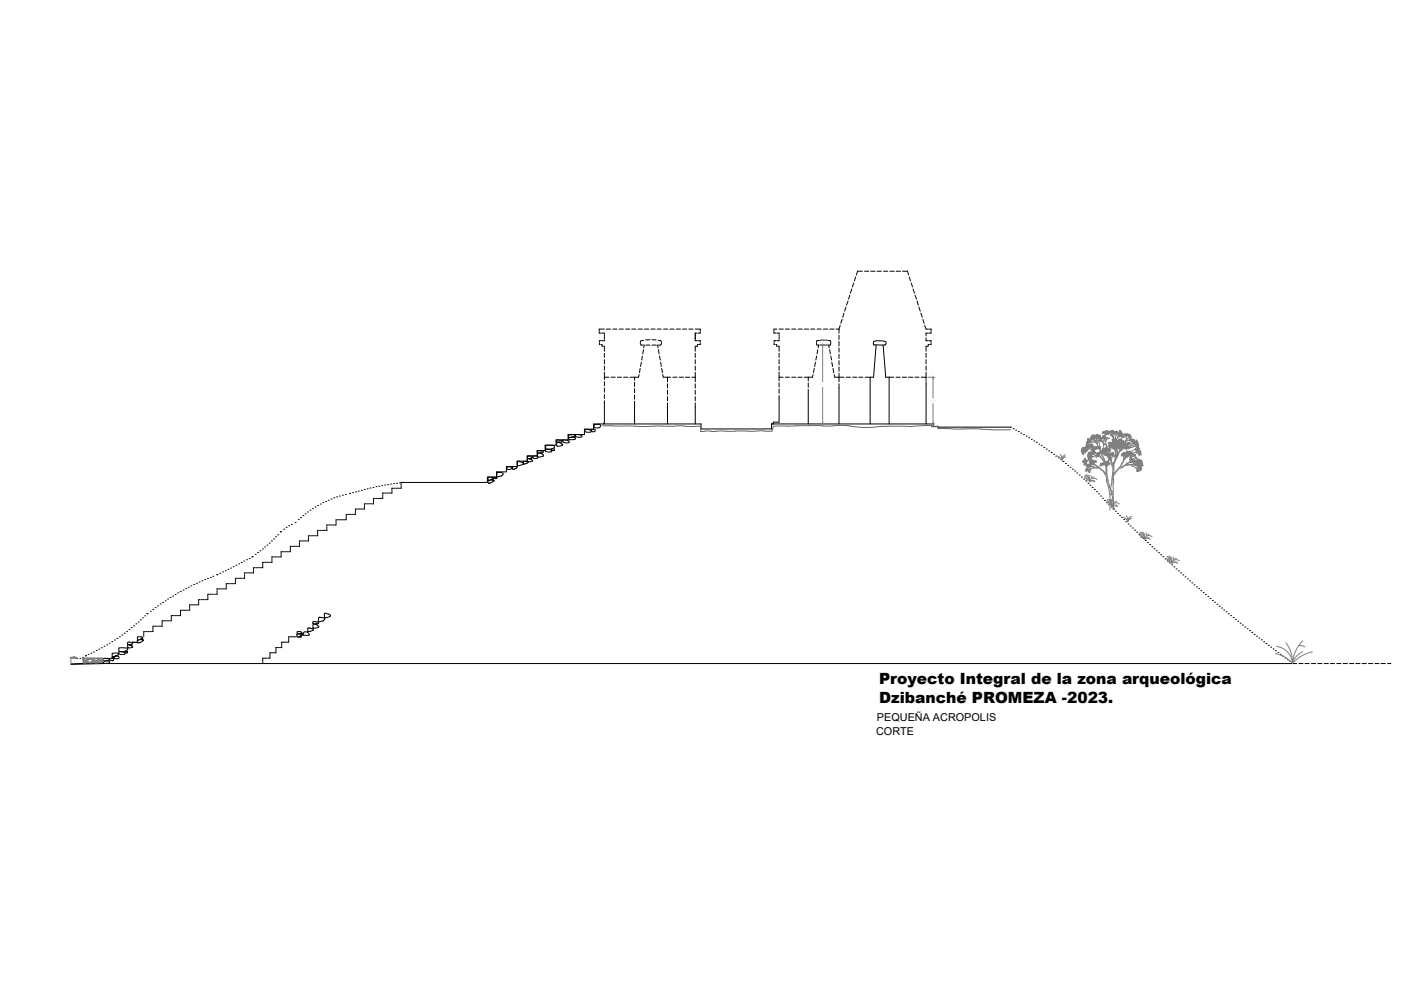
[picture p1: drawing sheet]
<svg xmlns="http://www.w3.org/2000/svg" width="297mm" height="210mm" viewBox="0 0 297 210" stroke-linecap="round" stroke-linejoin="round" font-family="sans-serif">
<defs><g id="words">
<g font-size="3.3">
<text x="186.4" y="145">Proyecto Integral de la zona arqueológica</text>
<text x="186.4" y="149">Dzibanché PROMEZA -2023.</text>
</g>
<g font-size="2.3">
<text x="185.8" y="155.9">CORTE</text>
<text x="185.9" y="152.9">PEQUEÑA ACROPOLIS</text>
</g>
</g></defs>
<!-- layer: 0 -->
<g fill="none" stroke="#000" stroke-width=".21">
<path d="M185.2 73.1l2.5 .1M185.8 73.1l-.6 6.9h-.7v9.9M187.2 73.2l.6 6.8h.7v9.9M187.8 73l-.2 .1M187.8 73v-.6l-1.5-.2-1 .2-.1 .6M107.5 99h.7M107.6 99l-.1 .5M108.2 99h.2a.29 .29 0 0 1 .1 .3 .29 .29 0 0 1-.3 .2h-.7M108.7 99.2v.3h.3M109.4 99.3l-.4 .2M109.6 99.1a.57 .57 0 0 0-1 .1M109.6 99.2l-.2 .1"/>
<path d="M109.6 99.1v.1M110 97.9a.89 .89 0 0 1 1 .5l-.8 .3M110 97.9h-.3a.67 .67 0 0 0 .1 .8h.4M111 98v.3l.3 .1M111 97.8v.2M111.5 98.3l-.2 .1M111.8 97.3l.1 .5M111.9 97.3h.3M111.9 96.8v.4M111.9 97.9h-.8M111.9 97.8l.1 .1M111.9 98.1l-.4 .2"/>
<path d="M111.9 97.9l.1 .2M112.1 96.7h-.2M112.2 97.3l.4 .1M112.6 97.4l.3 .2M112.6 97.8l-.6 .1M112.7 97.1l-.8 .1M112.8 97.2l-.3 .1 .1 .1 .1-.1M112.8 96.7l.1 .2M112.8 97.8h-.1M112.9 97.7l-.1 .1M112.9 96.9l-.2 .2M113.2 96.7h.7l.1 .4-.8 .1"/>
<path d="M113.3 96.7l-.4 .1 .3 .4M114 95.8v.2M114 96h.6M114.6 95.6h-.6l-.1 .3M114.6 96h.2M114.6 95.6l.6 .1-.1 .2M114.7 96.2l.2 .1M114.7 96.2a.46 .46 0 0 0-.7 .1 .46 .46 0 0 0 .4 .6l.8-.2v-.2M115 96.2l.2 .3M115.1 95.9l-.3 .1M116.9 95.5l-1.2-.2v.4M116.9 95.4l.6 .1"/>
<path d="M116.9 95.4v.4l-.6 .1-.6-.2M117.2 95.1l-.8 .1-.7-.1M117.2 95.1l-.4 .2M117.2 95.2h.3v.3M117.4 94.5l.1 .3M117.5 94.5l-1.7-.1-.1 .7M117.5 94.9l-.3 .2M118 94.5l.1 .1M118.1 93.3v.4h.5M118.1 93.3l1.2 .1M118.5 93.8l.3 .1M118.6 93.8a.44 .44 0 0 0-.6 .1 .44 .44 0 0 0 0 .5"/>
<path d="M118.8 93.9l.5 .4-.1 .1M119 93.7h-.4M119.2 94.4l-1.1 .2M119.2 93.4l-.2 .3M119.4 93.7l.6 .2 .6-.1M120.6 93.5l-1.2-.2v.4M120.6 93.5v.4M120.6 93.1l.2 .1M120.7 92.8l-.1 .4M121.3 92.6l-.5 .1M121.9 92.7l.1 .1M121.9 92.8h-1.2"/>
<path d="M121.9 92.3l-.6 .4M121.9 92.3l-.4-.1a.69 .69 0 0 0-1 .4l.3 .2M122 93l-.2 .2h-.9M122 92.9v.2M122.1 92.6l.6 .1 .6-.1M123.3 92.3l-1.3-.1v.4M123.3 92.3v.4M125.2 91.2l-.9-.2-.3 .1v.2a.84 .84 0 0 0 1.2 .3l.1-.2-.1-.2M125.4 91.1a.39 .39 0 0 0 .3 .4 .39 .39 0 0 0 .4-.4M126 90v.7M126.1 91.1h-.7M126.9 89.9l.5 .3"/>
<path d="M126.9 90h-.9M127.4 90.2a.81 .81 0 0 1-1.2 .5h-.2M128.1 85.4v4.5M134.5 85.7v4.2M141.5 86.3v3.6M147.4 86.3v3.6M165.2 84.6v4.9h-1.2v.4M171.4 83.4v6.5M177.9 82.3v7.6M196.3 81.4v8.5M214.2 90.6h-15.3v-.2h-1.1v-.5h-34.2v1h-15v-1h-22.7v1.1h-2v1.1h-3.5v1.2h-2.5v1.1h-2.3v1.1h-1.7v1.2h-2.1v1.1h-2.2v1.1h-2.2v1.1h-2.1v1.1h-2v1.2h-18.3M103.5 101.7l.1 .1"/>
<path d="M103.5 102.3a.24 .24 0 0 0 .2 .2 .24 .24 0 0 0 .3-.1M103.6 101.9l-.1 .3M104.2 101.7l.6 .3-.8 .4M104.2 101.7l-.6 .1M104.2 101.6l-.2 .2M104.3 101.6l.2 .2M104.5 101.4l.1 .2-.1 .1M104.5 101.3v.2l-.3 .1M104.5 101.2h-1v.5M104.7 101.2h.6M104.7 101.2v.2M105.3 101.2v.3l-.6-.1"/>
<path d="M105.6 100.1l-.2 .1a.72 .72 0 0 0 .1 .9l.8-.2M105.6 100.1l.6 .1M106.2 100.2l.5 .2M106.4 100.8l-.1 .1M106.6 100.4l-.2 .4M22.1 139.6h.4M22.1 139.6a.31 .31 0 0 0-.3 .4 .31 .31 0 0 0 .5 .2l.8-.3M22.4 139.6h.7l.1 .2-.1 .1M24.5 139l-.2 .1M25.1 138.7v.1M25.1 138.7v-.2h-.3h-.9l-.1 .1v.6h.5M25.1 138.8l-.6 .3"/>
<path d="M27.1 136.2v.4l.4 .1M27.3 136.2h.8M27.4 136.1l-.3 .1M27.8 136.9l-.7-.1v.3l.2 .2M27.9 136.9l.2 .2M27.9 137.3l-.6 .1M27.9 136.8l-.1 .1-.1-.1M28 136.7l-.3 .1M28 136.2l.1 .1M28 137.2h-.1M28.1 136.4l-.1 .2-.5 .1M28.1 136.2h.4"/>
<path d="M28.1 137.1v.2M28.8 136.2h-.3M29.1 136.2h-.3M29.1 135.8v.3M29.2 136.2l.2 .1M29.2 135l.9 .1M29.2 136.1v.1M29.2 135.1a.38 .38 0 0 0-.1 .4 .38 .38 0 0 0 .3 .2l.5-.2M29.3 135.7l-.2 .1M29.6 136.2l-.1 .1M29.8 135.6h-.2M29.8 135.6h.3"/>
<path d="M29.9 135.4l.1 .1M30.1 135.4l-.2 .1M30.1 135.3l.2 .2M30.1 135.6l.3 .1M30.2 135.1l-.1 .2M30.2 135.9l-.6 .4M30.3 135.9h-.1M30.3 135.5l-.3 .1M30.4 135.7v.1M30.4 135.8l-.2 .1M63 134.7v.4M63 134l.5-.1 .4 .1"/>
<path d="M63 134l.1 .4M63 134.4h.3M63.1 134.4l-.1 .3M63.1 135.1h.2M63.6 134.4l.3 .1M63.7 134.9l.2 .2h-.4l.2-.2M63.9 134.5h.1M63.9 134.7l-.6 .4M64 134a.46 .46 0 0 1-.7 .4l.3 .1M64 134.5l.1 .1M64 134.2l.1 .1-.3 .1M64 134.2l-.2 .2"/>
<path d="M64.1 134.6h.1M64.1 134.7h-.2M64.4 134.1l-.1 .3M65.2 134.1l.4 .4-.1 .2h-1.1l-.2-.3-.3 .1M65.2 134.1l-.5-.1-.3 .1M65.2 133.3l.1 .6M65.4 133.1l-.2 .2M65.4 133.1l.3 .1M65.6 133.2h.3M65.8 133.9h-.5M65.9 133.2l.3 .1M66.2 133.3l.2 .3"/>
<path d="M66.3 132.1l.1 .2h.6M66.4 131.8h.6M66.4 131.8l-.1 .3M66.4 132.4l-.1 .6M66.4 133.5l-.6 .4M66.9 132.3l.4 .2M66.9 132.3l-.5 .1M67 132.3h.1M67 131.9h.3M67.2 131.8l.4 .1M67.3 132.5l.3 .3a.89 .89 0 0 1-1.2 .2M67.5 131.8h.3"/>
<path d="M67.5 132v.2l-.4 .1M67.6 130.9v.9M67.8 130.9h.2a.58 .58 0 0 1 .8 .4v.1M67.8 130.9h-.2M68.8 131.4l-.3 .2-.6 .2M68.9 130.9l-.1 .2M70 130.4l-.5-.2a.41 .41 0 0 0-.6-.2 .41 .41 0 0 0-.1 .6l.1 .3 .9-.1M70 130.4l.1 .2-.3 .1M21.9 140.6l-6.9 .2M22 140.2l.9-.1 .3 .2M22 140.2l-.1 .3a1.3 1.3 0 0 0 1.3-.1v-.1M22.1 140.7l-7.1 .2"/>
<path d="M22.6 140.7h251.6"/>
</g>
<!-- layer: CO -->
<g fill="none" stroke="#000" stroke-width=".21">
<path d="M181.4 58.7l-.3 .9M182.8 57.5h-1l-.2 .8M183.3 57.5h.9M184.6 57.5h.9M186 57.5h.9M187.3 57.5h.9M188.7 57.5h.9M190 57.5h.9M191.3 57.5h1.1l.3 .8M192.8 58.7l.2 .9M127 70.3v.3h.5M127.1 72.7v.3h.2"/>
<path d="M127.5 73h.1v.4h.2M127.5 72.2h-.4v.4M127.7 70.6h.4v.2M128 73.4h.1v1.1M128.1 69.8h-1.1v.3M128.1 80h1M128.1 71v.3M128.1 71.5v.4M128.1 72.1v.1h-.4M128.1 74.9v.9M128.1 76.3v.8M128.1 77.6v.9"/>
<path d="M128.1 78.9v1.6M128.6 69.8h.9M129.5 80h.9M129.9 69.8h.9M130.9 80h.9M131.3 69.8h.9M132.2 80h.9M132.6 69.8h.9M133.9 69.8h.9M134.5 80v.6M135.3 69.8h.9M135.5 79.4l-.1 .6h-1.8"/>
<path d="M135.7 78.1l-.1 .9M135.8 72.8l.1 .4h.5M136 76.8l-.2 .9M136.2 75.5l-.1 .8M136.4 72.2h-.5l-.1 .4M136.4 74.1l-.1 .9M136.6 73.2l-.1 .5M136.7 69.8h.8M136.9 73.2h.9M137.8 72l-.9 .1M138 69.8h.9M138.2 72l.9 .1"/>
<path d="M138.2 73.2h.9M139.3 69.8h.9M139.4 73.2l.1 .5M139.6 72.2h.5l.2 .4M139.6 74.1l.1 .9M139.8 75.5l.2 .8M140.1 76.8l.1 .9M140.3 72.8l-.2 .4h-.5M140.3 78.1l.2 .9M140.5 79.4l.1 .6h1.6M140.7 69.8h.9M141.5 80v1"/>
<path d="M142 69.8h.9M142.7 80h.9M143.4 69.8h.9M144 80h.9M144.7 69.8h.9M145.3 80h1M146 69.8h.9M146.7 80h.7M147.4 69.8h1.1v.3M147.4 71v.3M147.4 71.5v.4M147.4 72.1v.1h.4"/>
<path d="M147.4 74.9v.9M147.4 76.3v.8M147.4 77.6v.9M147.4 78.9v2.1M147.8 70.6h-.4v.2M148 72.2h.5v.4M148.1 73h-.2v.4h-.5v1.1M148.5 72.7v.3h-.2M148.5 70.3v.3h-.5M164.1 70.3v.3h.4M164.1 72.7v.3h.2M164.5 73h.2v.4h.1"/>
<path d="M164.5 72.2h-.4v.4M164.7 69.8h-.6v.3M164.7 70.6h.5v.2M165 73.4h.2v1.1M165.2 69.8h.9M165.2 80h.8M165.2 71v.3M165.2 71.5v.4M165.2 72.1v.1h-.5M165.2 74.9v.9M165.2 76.3v.8M165.2 77.6v.9"/>
<path d="M165.2 78.9v1.8M166.5 69.8h.9M166.5 80h.9M167.9 69.8h.8M167.9 80h.8M169.2 80h.9M169.2 69.8h.9M170.6 69.8h.8M171.4 80v.8M171.9 69.8h.9M172.4 79.4l-.1 .6h-1.8M172.6 78.1l-.1 .9"/>
<path d="M172.9 76.8l-.2 .9M173.1 72.8l.1 .4h.4l-.1 .5M173.1 75.5l-.1 .8M173.2 69.8h.9M173.4 74.1l-.2 .9M173.7 72.2h-.5l-.1 .4M173.8 73.2h.4M174.2 72.1l-.4 .1M174.4 73.2h.4M174.4 72.1h.4M174.6 69.8h.9M175 72.1l.4 .1"/>
<path d="M175 73.2h.4M175.6 72.2h.4l.1 .4M175.9 74.1l.2 .9M175.9 69.8h.9M176.1 72.8l-.1 .4h-.4l.2 .5M176.1 75.5l.2 .8M176.4 76.8l.1 .9M176.6 78.1l.2 .9M176.9 79.4l.1 .6h1.9M177.2 69.8h.7M177.9 69.8v.8M177.9 71.1v.9"/>
<path d="M177.9 72.4v.9M177.9 73.8v.8M177.9 75.1v.9M177.9 76.5v.9M177.9 77.8v.9M177.9 79.1v1.9M178.1 69l-.2 .8M178.6 67.7l-.3 .9M178.9 66.4l-.2 .8M179.4 65.1l-.3 .9M179.4 80h.9M179.8 63.9l-.3 .8"/>
<path d="M180.2 62.6l-.3 .8M180.6 61.3l-.3 .9M180.8 80h.9M181 60l-.3 .8M182.1 80h.9M183.4 80h1.1M188.5 80h1M189.9 80h.9M191.3 80h.9M192.6 80h.9M193.2 60l.3 .8M193.6 61.3l.3 .9"/>
<path d="M194 80h.9M194 62.6l.3 .8M194.4 63.9l.3 .8M194.8 65.1l.3 .9M195.2 66.4l.3 .8M195.3 80h1M195.7 67.7l.2 .9M196 69l.3 .8h.5M196.3 71.6v.6h.5M196.3 74.9v.9M196.3 76.3v.8M196.3 77.6v.9"/>
<path d="M196.3 78.9v1.5M196.8 70.6h-.5v.6M196.9 69.8h.5v.3M196.9 72.2h.5v.4M197 73h-.2v.4h-.5v1.1M197.4 72.7v.3h-.2M197.4 70.3v.3h-.5M128.1 80.9v.9M128.1 82.3v.9M128.1 83.6v.9M128.1 85v.4M134.5 81v.9"/>
<path d="M134.5 82.4v.9M134.5 83.7v.9M134.5 85.1v.6M141.5 81.4v.9M141.5 82.7v.9M141.5 84.1v.9M141.5 85.4v.9M147.4 81.4v.9M147.4 82.7v.9M147.4 84.1v.9M147.4 85.4v.9M165.2 81.2v.9"/>
<path d="M165.2 82.5v.9M165.2 83.9v.7M171.4 81.2v.9M171.4 82.6v.8M177.9 81.4v.9M196.3 80.5v.4M196.3 81.1v.3M55.7 119.6v.3M56 119.2h-.3v.3M56.1 119.2h.3M56.6 119.2h.2M56.9 119.2h.3"/>
<path d="M57.7 118.9v.3h-.3M57.7 118.5v.3M58 118.1h-.3v.3M58.1 118.1h.3M58.5 118.1h.3M58.9 118.1h.3M59.6 117.8v.3h-.3M59.6 117.4v.3M59.9 117h-.3v.3M60 117h.3M60.5 117h.2M60.8 117h.3"/>
<path d="M61.6 116.7v.3h-.3M61.6 116.3v.3M61.8 115.8h-.2v.3M62 115.8h.2M62.4 115.8h.3M62.8 115.8h.2M63.5 115.5v.3h-.3M63.5 115.2v.2M63.8 114.7h-.3v.3M63.9 114.7h.3M64.3 114.7h.3M64.7 114.7h.3"/>
<path d="M65.4 114.4v.3h-.3M65.4 114v.3M65.7 113.6h-.3v.3M65.9 113.6h.2M66.3 113.6h.2M66.7 113.6h.2M67.4 113.3v.3h-.3M67.4 112.9v.3M67.6 112.5h-.2v.2M67.8 112.5h.3M68.2 112.5h.3M68.6 112.5h.3"/>
<path d="M69.3 112.2v.3h-.3M69.3 111.8v.2M69.6 111.3h-.3v.3M69.7 111.3h.3M70.1 111.3h.3M70.5 111.3h.3M71.2 111v.3h-.2M71.2 110.6v.3M71.5 110.2h-.3v.3M71.6 110.2h.2M72 110.2h.3M72.4 110.2h.2"/>
<path d="M72.8 110.2h.3M73.4 109.9v.3h-.2M73.4 109.5v.3M73.7 109.1h-.3v.3M73.8 109.1h.3M74.2 109.1h.3M74.6 109.1h.3M75.4 108.9v.2h-.3M75.4 108.1v.2M75.4 108.4v.2M75.4 108.7v.2M75.6 107.9h-.2v.1"/>
<path d="M75.8 107.9h.2M76.2 107.9h.3M76.6 107.9h.2M77.3 107.6v.3h-.3M77.3 107.2v.3M77.6 106.8h-.3v.3M77.7 106.8h.3M78.1 106.8h.3M78.5 106.8h.3M79.2 106.5v.3h-.3M79.2 106.1v.3M79.5 105.7h-.3v.3"/>
<path d="M79.6 105.7h.3M80.1 105.7h.2M80.4 105.7h.3M81.2 105.4v.3h-.3M81.2 105v.3M81.4 104.5h-.2v.3M81.6 104.5h.3M82 104.5h.3M82.4 104.5h.3M83.1 104.3v.2h-.3M83.1 103.9v.3M83.4 103.5h-.3v.3"/>
<path d="M83.5 103.5h.3M83.9 103.5h.3M84.3 103.5h.3M85 102.3v.2M85 102.6v.2M85 103v.3M85 103.4v.1h-.2M23.2 139.7v.1M23.2 139.8l.1 .1M23.2 139.7h.9M23.3 140h.1M23.7 139.4l.2 .1"/>
<path d="M23.9 139.2l-.1 .2M23.9 139.2h.2l-.1 .3M24 139.5h-.1M24 140h.1M24.1 139.7v.1M24.1 139.8v.1M24.2 139.5l.4 .2M24.3 139.2l-.1 .3M24.6 139.2h-.2M24.7 139.7h.1M24.7 139.1h.1M24.9 139.1l.2 .1"/>
<path d="M25.2 137.9l.2 .2M25.2 138.4l.2 .3M25.2 137.6v.2M25.2 139.5l-.3 .2M25.2 139.3v.2M25.4 137.4l-.2 .1M25.4 138.2l-.2 .2M25.4 138.1h.2M25.4 138.7l.2 .1M25.4 138.2h.2M25.5 137.3h.2M25.7 138.8h.2"/>
<path d="M25.7 138.1h.2M25.7 137.3h.2M25.7 138.2h.2M26 137.3h.2M26 138.8h.2M26 138.1h.2M26 138.2l.2 .1M26.2 138.3l.2 .1M26.3 137.3l.2 .1M26.4 138.4l.1 .1M26.4 138.1h-.2M26.4 138.4h.1"/>
<path d="M26.5 138.2l-.1 .1M26.5 138.6l-.3 .2M26.5 137.4h.2M26.5 138.1h.1M26.6 138.1h.3M26.6 138.4h.1M26.7 138.4h.2M26.8 137.4l.3 .1M26.8 137.9l-.3 .2M26.9 138.1l.2 .1M27.1 138.2l-.1 .2M27.1 137.6l-.2 .3"/>
<path d="M28 136.2h.2M28.3 136.2h.2M28.6 136.2h.1M28.9 136.2h.1M30.5 134.3v.3M30.5 134.7v.3M30.8 133.9h-.3v.3M30.9 133.9h.3M31.3 133.9h.3M31.7 133.9h.3M32.4 133.6v.3h-.3M32.4 133.2v.3"/>
<path d="M32.7 132.8h-.3v.3M32.9 132.8h.2M33.3 132.8h.2M33.7 132.8h.3M34.4 132.5v.3h-.3M34.4 132.1v.2M34.7 131.6h-.3v.3M34.8 131.6h.3M35.2 131.6h.3M35.6 131.6h.3M36.3 131.3v.3h-.3M36.3 131v.2"/>
<path d="M36.6 130.5h-.3v.3M36.7 130.5h.3M37.2 130.5h.2M37.5 130.5h.3M38.3 130.2v.3h-.3M38.3 129.8v.3M38.6 129.4h-.3v.3M38.7 129.4h.2M39.1 129.4h.3M39.5 129.4h.3M40.2 129.1v.3h-.3M40.2 128.7v.3"/>
<path d="M40.5 128.2h-.3v.3M40.6 128.2h.3M41 128.2h.3M41.4 128.2h.3M42.1 127.9v.3h-.3M42.1 127.6v.2M42.4 127.1h-.3v.3M42.6 127.1h.2M43 127.1h.2M43.4 127.1h.2M44.1 126.8v.3h-.3M44.1 126.4v.3"/>
<path d="M44.4 126h-.3v.3M44.5 126h.3M44.9 126h.3M45.3 126h.3M46 125.7v.3h-.3M46 125.3v.3M46.3 124.9h-.3v.3M46.4 124.9h.3M46.9 124.9h.2M47.2 124.9h.3M48 124.6v.3h-.3M48 124.2v.2"/>
<path d="M48.3 123.8h-.3v.3M48.4 123.8h.2M48.8 123.8h.3M49.2 123.8h.3M49.9 123.5v.3h-.3M49.9 123v.3M50.2 122.6h-.3v.3M50.3 122.6h.3M50.7 122.6h.3M51.1 122.6h.3M51.9 121.9v.3M51.9 122.3v.3h-.3"/>
<path d="M52.2 121.5h-.3v.3M52.3 121.5h.2M52.7 121.5h.3M53.1 121.5h.2M53.8 121.2v.3h-.3M53.8 120.8v.2M54.1 120.4h-.3v.3M54.2 120.4h.3M54.6 120.4h.3M55 120.4h.3M55.7 120.1v.3h-.3M55.7 139.8v.1"/>
<path d="M55.9 139.5l-.2 .2M56 139.5h.2M56.3 139.5h.1M56.5 139.5h.2M56.8 139.5h.2M57.2 139.4l-.1 .1M57.2 138.6v.2M57.2 138.9v.2M57.2 139.2v.1M57.4 138.4l-.2 .1M57.5 138.4h.2M57.8 138.4h.2"/>
<path d="M58 138.4h.3M58.5 138.3l-.2 .1M58.5 137.5v.2M58.5 137.8v.1M58.5 138v.2M58.7 137.3l-.2 .1M58.8 137.3h.1M59.1 137.3h.1M59.3 137.3h.2M59.7 137.2l-.1 .1M59.7 136.4v.1M59.7 136.6v.2"/>
<path d="M59.7 136.9v.2M59.9 136.2l-.2 .1M60 136.2h.2M60.2 136.2h.3M60.5 136.2h.2M60.8 136.2h.2M61.2 136l-.2 .2M61.2 135.2v.2M61.2 135.5v.2M61.2 135.8v.1M61.4 135h-.2v.1M61.5 135h.2"/>
<path d="M61.8 135h.2M62.1 135h.1M62.3 135h.2M62.6 135h.2M23.4 140.1h.3M23.7 140.1h.1M23.8 140.1h.1M24 140.1h-.1M55.7 140v.2M55.7 140.3v.2M55.7 140.6v.1M274.2 140.7h.7"/>
<path d="M275.4 140.7h.9M276.7 140.7h.9M278 140.7h.9M279.4 140.7h.9M280.8 140.7h.8M282.1 140.7h.9M283.4 140.7h.9M284.8 140.7h.9M286.1 140.7h.9M287.4 140.7h.9M288.8 140.7h.9M290.2 140.7h.8"/>
<path d="M291.5 140.7h.9M292.8 140.7h.9M294.2 140.7h.7"/>
</g>
<!-- layer: linea fina -->
<g fill="none" stroke="#7f7f7f" stroke-width=".21">
<path d="M223.8 96.7l.7 .2 .7 .7M224.8 96.4l.5 1.1M225.7 96.7l-.5 .8M225.9 96.4a.95 .95 0 0 0-.7 1.1M226 96.9l-.5 .2-.3 .4M229.7 97.9h.1M229.7 95.4l.1 .2 .1-.3 .1 .6 .3-.4-.1 .1-.1-.3-.2 .2-.1-.2 .3 .1 .4-.2v.2M229.8 95.1h.9M230 97.6a.25 .25 0 0 1 .1 .3 .25 .25 0 0 1-.3 .1l-.1 .1-.2-.3h.3l.1-.1-.2-.1 .4-.3v-.1l-.2 .2h.3l.1 .3 .1 .1-.2 .5-.1-.1 .2-.1v.1l-.3 .2 .2 .2h-.2M230 95l.3-.1-.1 .2-.3-.1v.2l.2-.1M230 97.8h.1M230 98.2l-.2 .1v.2l.2-.1v.2l-.2-.1"/>
<path d="M230.1 95.4v.2l-.1-.1M230.2 99.7l-.1 .2 .1-.1M230.3 94.8h-.4l-.1 .2-.3-.1 .1 .1-.1 .2-.1-.1-.1 .2-.1 .4h.2v-.5l.3-.1-.3 .5 .1 .6 .2 .2-.1-.2h.1l-.1-.1 .1-.3-.2 .1-.1-.5M230.3 94.6l-.1 .1h.1M230.4 99.3l-.1 .3 .3-.4h-.1l.1 .3M230.4 99.5l-.1 .3 .1 .1 .1-.3-.1 .2M230.4 94.9h.3M230.5 94.2l-.1 .2h-.1l.1-.1M230.5 94.6l.1 .1-.1-.1M230.5 98.7v.1a.2 .2 0 0 1-.1-.3 .2 .2 0 0 1 .3-.1l-.3 .3 .2 .1-.2 .1 .3-.2 .2 .2 .1-.4h-.2l.1-.1h.2l-.1 .3 .1 .1M230.5 99.7v.1l.3-.2-.1 .1M230.6 99.3l.1 .3"/>
<path d="M230.6 94.8h-.2h.3l-.2 .2-.1-.2M230.6 94.1l1.8 .7M230.7 97.6l-.7 .6v-.1M230.7 98.7l.1 .1-.1-.1 .1-.1 .2 .2M230.8 93h-.2l.2 .3-.2 .1 .3-.3h.2l-.1 .2 .3 .1-.1 .2-.5 .1h.1l-.4 .2 .1 .1-.2 .2v.1l.1-.1M230.9 99.1l-.1 .1v-.1M230.9 94.5l.1 .2h-.2v.1h-.1h.3M230.9 94.4h-.1l.1 .1-.3-.1 .1 .2M231 95.1l-.4 .2-.6 .8M231 99.5l-.1-.1 .2 .1a2.49 2.49 0 0 1 3.5 2.5l.5 1.7 .3 1.7-.1 2.7M231 94.2h.6l-.2 .2 .1 .1h-.5l.3-.1-.2 .4 .1-.1 .1 .2 .2-.1 .2 .1M231.2 99.8l-.3 .1 .2 .1h-.3l.3 .1"/>
<path d="M231.2 96.2h.3l-.2-.1 .1-.3 .1 .1 .1-.2h.4v.2h-.3h.2l.3-.1-.1 .3-.3 .2-.2-.1v.2l-.1-.1v.2l-.2-.3 .1 .2-.2 .2 .3 .1-.2 .1h.3l-.4 .2 .1 .3-.2-.3-.3 .1h.3l.1-.3-.4-.1 .3-.1h-.2h.2v-.3l-.2 .2-.1-.3 .2 .1-.1-.4h.3a.22 .22 0 0 0-.2-.1 .22 .22 0 0 0-.2 .2v.1l-.1 .1 .1 .2-.2 .1v.2l.3 .4h-.2v.5l.2-.1v-.3l.1 .2h.4v.3l.2-.2 .4 .1-.6 .2 .3-.1M231.2 98.9v-.2l-.2 .2h.2l-.1 .2 .2-.1v-.2l.3 .1M231.3 93.3l-.3-.2-.3 .1-.1-.1 .2-.1-.2 .2h.3v.2h.3l-.1 .3 .1 .1-.6-.3v.2h-.2l.2 .3-.1 .1 .3-.1-.1-.4h.4v.2l.1-.1M231.3 93.9l.2 .4M231.3 99.4l-.2 .3 .1 .1v-.2M231.3 96.8h.2a1.88 1.88 0 0 1 2.4 .8l.3 .5M231.4 93.4l1 .5M231.4 96.3l1 .3M231.4 94.7l.5 .1M231.4 98.2l.2 .3 .1-.1h.2l-.5-.3 .1-.3h-.1v.1l-.2-.2h-.2l.1 .1-.2 .2 .4 .1-.2 .3v-.2l.3-.2v.2l.2-.1-.2 .3 .3-.1-.2 .2h-.3M231.5 92.6l.1 .2-.3-.2v.3l-.1-.1 .2 .1-.3 .2M231.6 92.3l-.2 .1 .4 .3 .2-.1-.1-.2h.2v.3l.1-.2"/>
<path d="M231.6 98.5l.8 .2 .5 .4-.4 .1-1.1-.3 .8 .2-.4 .1M231.6 93.2l.5 .4M231.6 98.1l.3 .3M231.7 94.8l-.3-.2v.2l-.2 .1M231.7 98.3l1.3 .8a3.9 3.9 0 0 1 1.5 1.6v-1.6l-.2-.7 .3 .4 .2-.2-.2 .5 .1 1.6 .5 2.6 .3 .6M231.8 92.3v-.1l-.1 .3-.2-.1 .7-.2 .1 .2M231.8 93.7h-.6M231.9 92.7l-.4 .2M231.9 93.1l.7 1M231.9 98.1l.1 .1 .1-.2 .1 .1a.16 .16 0 0 0-.1-.3 .16 .16 0 0 0-.2 .1h-.3l.2 .1-.1 .2M232 92.7l.4 .1-.2-.1 .2-.1v-.3l.1 .4 .2-.1 .2 .1-.1-.1h-.3l.2-.2-.3 .1v-.2l.1 .2 .2-.2-.2-.1 .2 .1 .1 .2-.1-.3 .4 .1-.1 .2v-.2l.2 .2 .1-.2a.35 .35 0 0 1-.3 .5l-.3 .1 .1 .1-.1-.1h-.2l.1 .2-.2-.2v.2l-.2-.3-.2 .3-.2-.1 .1 .2-.2-.1 .2-.1-.2 .1-.1-.2v.2l-.2-.1 .1 .3M232.2 97.9h.3l-.1 .1"/>
<path d="M232.2 93.5l.3 .2M232.2 92.9l.5 .5h.2M232.2 93.4l.4 .4M232.2 93.5h.1M232.3 94.8l-.9 .2-1.1 .4M232.3 97.7l.2 .1-.2 .1M232.4 93.4l.1 .3M232.4 93.5l.3 1 .2 .1M232.4 96.1l.3 .2-.9-.1M232.5 93.4v.3M232.5 93.4l.1 .8M232.6 96.2l-.1 .2h.2h-.2v.2l.2-.1h-.2l.1 .1 .3-.4 .1 .1-.1-.2h-.2l-.1 .1 .2-.2 .1 .1-.2-.1-.1 .3 .3-.1v.3h-.3l-.1 .4 .2-.2-.3 .3"/>
<path d="M232.7 95l.7 .7 .7 2-.4-.4-.5-.8-.4-.2M232.8 93l.2 1.6M232.8 92.8h-.1l.1 .1M232.8 94.8l.1 .1M232.8 95.1h-.3v.2a.23 .23 0 0 0-.3-.1 .23 .23 0 0 0-.1 .3h-.3v-.2l-.4 .3 .1-.2-.3-.1h.4v-.2h.4a.9 .9 0 0 1 1-.4h.3l-.1 .2-.1-.1-.1 .1h-.5l.1 .2-.3-.1 .2-.2v.1l-.2 .1v.3l-.4-.1M232.9 94.8l.5 .8M233.1 96.5h-.2l-.1 .2 .3-.2-.1-.1-.3 .4M233.1 92.6h-.2h.3M233.1 95l-.2 .1h.3v-.1l.1 .2v-.3l-.2 .1M233.3 98.7h.1M233.3 93.5l-.3 .3M233.3 98.6v.1"/>
<path d="M233.4 98.6v.2l.2-.1M233.6 98.4v-.2l.1 .2 .2-.1 .2 .1-.3 .2-.2-.1-.1 .2M233.6 96.1l.8 1.9M233.6 93.3a1.68 1.68 0 0 0 1 1.2M233.6 96.1v.1M233.7 95.1l.1 .1zM233.8 98.4v-.1l-.1 .1-.1-.2v.2h-.3h.2l-.1 .3M233.9 93l-.3-.1v.2h-.1v.1l-.2-.1 .1 .3-.2 .2h.2v-.3l.2-.2-.3-.4h-.2l.2 .3 .1-.3v.2h.4l-.6 .2 .1 .3-.3-.1v.1M233.9 92.8v-.1l.2 .1v-.1l-.1 .2h-.3l.1-.4 .2 .1v.2l.2-.1 .1 .2M233.9 92.5l.2 .1 .1-.2 .2 .2h-.6l.1-.2a.49 .49 0 0 1 .7 .5h.1v-.2l.1 .1M234 95.9h.2M234 98.4v.2v-.3l.4 .1 .3-.3 .1 .4 .5-.2v.2h-.2"/>
<path d="M234 96.2h.1M234 96.4a1.5 1.5 0 0 1 1.4 1.2l.2 .8a3.4 3.4 0 0 1 .2 2.6l-.3 2.8M234.2 91.9l.1 .2-.1 .4M234.2 92.8l.5 2.1-.1-.4-1.2-1.1M234.2 92.7l-.2 1.1v1.4M234.2 96.1l.3 .4M234.3 98.5l.1-.1 .2 .4M234.3 95.8l.4 .5-.2-.1M234.4 98.4l-.1 .1M234.5 96.6l.1-.1 .3 .2-.2-.2h.2v-.2h-.1v-.1l.2 .1v-.2l.1 .1v.2l.1-.1 .2 .1-.2-.1v.3l-.3-.3-.2 .1 .2 .3-.2-.3-.4 .1 .2-.1-.1-.2 .1 .1 .1-.1 .1 .1v-.2h.3l.1 .5 .3-.1-.1-.1 .2-.1-.2-.1h.2l-.1-.1 .2 .1v-.2l.4 .1v-.2l.1 .3-.5 .1 .3 .2 .3 .1-.1-.2 .3 .2h-.3l.1 .2 .1-.1-.2 .2M234.5 93.4l-.1 .3M234.5 92.9l-.4 .6"/>
<path d="M234.7 95.8l-.1 .3M234.7 93l-.2 .4-.1-.2M234.7 91.5l-.1 .1-.2-.2v.2l-.1-.2-.2 .3-.1-.2v.1h-.2l.1 .2h-.2l.2 .1-.1-.1h.2l.1 .2 .3-.4v.2h.2a.39 .39 0 0 0 .5 .2 .39 .39 0 0 0 .2-.5l-.1 .4v-.1l-.1-.1-.1 .3h-.2l-.1-.2 .2 .1v-.2l.2-.1-.2-.1-.2 .2 .1-.2h-.2l-.1-.1 .4-.1 .3 .2M234.8 91.8l-.4 .5 .6-.3M234.8 98.1l.3 .1 .2-.1 .1 .1-.2 .1M234.9 97.9l-.2 .2v-.2l-.2 .2-.1-.1v.1l-.2-.1 .2 .1-.1 .1v-.1l-.2 .2-.1-.3v.2l-.1-.1v.2h-.2l.8-.1-.1 .2h.3l-.1-.1 .1-.1M234.9 97l.2 .4a.28 .28 0 0 1-.1 .3 .28 .28 0 0 1-.3 .1l.3 .1M234.9 98.3h-.1h.1M234.9 98h-.2l.3 .2v-.1l-.1 .1M234.9 98.4v.3M235 92.9l-.1 .2 .2-.2 .1 .1M235 95.8l.1 .8 .2 .2 .2 .9-.1-.2a2.52 2.52 0 0 0-1.3-1.4"/>
<path d="M235.1 95.8l.1 .7 .4 .8 .1 .5 .3 .9M235.1 97.9l-.1 .1M235.2 93.9l.3 .2v-.2l.2-.1-.2 .2v-.2h-.5l-.1 .2h.4M235.3 95.7h.2M235.3 95.1l-.9-.2v.1h.3l-.1 .2 .3-.1v.1l.1-.1 .2 .1-.1 .1 .3-.1 .1 .2-.3-.1v.3l-.1-.1 .1 .1h-.1l-.2 .2-.2-.2-.1 .2-.2-.2 .1 .3h-.2l-.1-.1-.1 .3-.3-.2-.2 .2-.5 .1 .2-.1-.3-.2 .2 .1 .5-.1 .4-.2v-.2l-.2 .2-.1-.1-.2 .2-.2-.1 .2 .1-.2 .1-.1-.1h.1l-.2 .2a.52 .52 0 0 1 .6-.5l.2-.1-.2 .2-.1-.3-.2 .3a.28 .28 0 0 0 .3 0 .28 .28 0 0 0 .1-.4l.5-.2v.2l-.1 .1h.2l-.3 .2-.1-.2 .1 .3 .3-.1 .1-.2h.1v.3l.3-.4-.1 .3M235.5 97l-.4 .3M235.6 92.3h-.1M235.6 92.2l-.1 .2-.1-.2 .2 .1M235.7 92.3l.5 .9M235.8 94.2l-.1 .2h-.2l.3-.2-.4 .1 .1 .2h-.3l-.1 .2 .4 .1-.2 .1v-.2l-.3-.2 .2-.3v.1M235.8 96.3l-.4 .2-.3 .9M235.9 93.2v.2v-.3l.2 .1v.3l.1-.3v.2l.1-.1"/>
<path d="M235.9 96.6l-.6 .2M236 99.5l.1-.1v.3M236 98.9l.1-.8 .2-.3-.2 2.5M236.1 91.8v1.1l.2 .3M236.1 98.4h.1M236.1 95.1l-.1 .1-.3-.2h.2v-.2l.1 .3 .8 .4M236.1 96.7l-.5 .3h.2M236.1 95.1l.8 .5M236.1 98.1l.1 .2M236.2 93.8h.1M236.2 91.8l-.1 .1a.28 .28 0 0 0-.1-.3 .28 .28 0 0 0-.3-.1h.3l-.2 .1v.2h.3h-.2v.2M236.2 99.2l-.1-.1-.1 .1"/>
<path d="M236.2 94.8h-.3l.1-.2 .2 .1v-.3l.1 .5h-.1M236.3 97.8v.2M236.3 94.9l.2 2.3-.2 .6M236.3 91.8l.3 1.3M236.4 94.4l-.3-.2v-.2h-.2h.2l-.1-.3 .2 .1-.1 .5v-.1l-.2 .1 .2 .2v-.2l-.3 .2h.2h-.3l-.1 .3-.1-.2 .2 .3 .1-.2-.2-.1h.2v.2l.1-.1-.3-.2M236.4 93.1h-.1l.3-.1-.2 .6 .4 .1 .1-.3v.2M236.4 97.2l.1 .4M236.4 94.9v.3a2.46 2.46 0 0 1 .2 1.8l.4-.8M236.4 93.8a.34 .34 0 0 0 0 .6v.5l.2-.1v-.3l.3 .1-.1-.1v.1h.2l-.3-.5-.1 .1 .1 .1h-.2l.2 .2h-.2l.1-.3-.2-.1-.1-.3 .3 .1 .3-.2-.1 .2 .2-.1v.2l.2 .2h-.2l.1 .3-.2-.4-.3-.1M236.5 93.1l.3 .1h-.2l.3 .1-.1 .1M236.5 97l.1 .4M236.5 95.8l.1 .8"/>
<path d="M236.6 91.7l.2-.1 .1 .2-.2-.1-.2 .1h.1M236.7 94.8l.3 1.5 .4-.7 .1-.7M236.8 95.1l.1 1.2M236.9 93.7l-.6-.2v.2h-.5h.2l-.2 .3h-.4l.2 .1v.3l.2-.1-.2-.1 .4-.1v.3M237 92h.1l-.2-.2-.2 .1 .4-.3-.3-.2-.2 .3-.1-.2-.3 .1 .3 .2-.2 .1h.3l-.1 .1-.4-.2 .3-.1-.3-.1-.1-.3-.5 .1h.2l-.2 .2h.2l-.2 .2h.3l-.3 .2 .4 .3-.1 .1 .2 .3M237 93.8l.1-.2 .4 .2-.2 .2 .1 .1h-.2v.1l-.2-.1 .2-.1-.2-.1h.2l-.3-.2v.1h-.2M237 91.9l-.5 .8 .1 .3M237.1 95.1h.2l-.1-.1-.1 .1h.1M237.1 92l-.2 .1M237.2 92.3l-.5 .9M237.2 94.7l.2 .1-.2-.1M237.2 94.5l-.2 .5-.5 .2"/>
<path d="M237.2 95.9l-.6 1.2M237.2 94.3v.3l.3-.1 .2 .2v-.2l.2-.1-.2-.2h.3v.3h.3l-.3 .3 .1 .4 .3-.2-.1-.2 .1 .2v-.2l.6 .1-.4 .3 .2 .1v-.3l.4 .2 .2-.2-.1-.1h.3l-.2-.2-.1 .1-.1-.1-.1 .1h-.2M237.4 91.8h-.2h.2v-.3l.1 .2v-.2h.2l.1 .1-.2 .2 .2-.1-.1 .2 .2-.1 .1 .2-.2 .1-.2-.1-.3 .2v.2l-.1-.1v.3l.6-.3v.1h-.2l.3 .3 .1-.2h.2a.38 .38 0 0 1 .2-.4 .38 .38 0 0 1 .4 0v.2h.1l.1 .1v-.1h-.2a.18 .18 0 0 1-.2 0 .18 .18 0 0 1 0-.3l.5 .1-.1-.1 .5 .2 .1-.1-.2-.1v.3h-.2l.3 .3 .1-.2 .1 .1h-.3l.1-.2 .3 .1-.2 .2 .2 .1-.2 .4v-.2l.1-.1h-.1M237.4 92.3l-.5 .5M237.4 94.2h-.1M237.4 94.6a.18 .18 0 0 0 .1 .3 .18 .18 0 0 0 .3-.1l.2-.3-.5 1.1 .6-.5-.1 .2a1.68 1.68 0 0 0-1 1.4l-.4 .6-.3 .7M237.5 92l-.2-.1 .2-.1h-.2l.1 .2-.2-.1 .1 .1 .1-.1 .5 .1-.2 .2 .1 .1 .3-.3v.1M237.5 91.2l-.2 .1 .2 .1M237.5 94.1h.3l-.2-.1h.3l.2 .2 .1-.1-.1 .4 .1-.3 .1 .1-.1 .5 .1-.2v.2l.2-.3 .2 .3-.2-.3h.3l-.2-.1-.2 .3-.1-.2h.2l-.1-.2 .3-.1-.3 .1v-.3l-.2 .1v-.7v.2l-.2 .1-.4-.4 .2 .1-.2 .2h.2l-.1 .2 .3-.2v.4l-.1-.2-.2 .1-.1-.2-.4-.1 .1-.2 .2 .2-.3-.3 .5-.1-.2 .1-.1-.2h-.2l.2 .1a.27 .27 0 0 1 .4-.1 .27 .27 0 0 1 .1 .3h.3l.1 .4 .5 .3M237.5 94.9h-.5M237.7 94.2l-.2 .1h.2M237.9 92.3l-.7 .3"/>
<path d="M238 96.5l.2-.3h-.3l.1 .1h-.2l-.1 .3h.2l-.2 .1M238 93.4h.1M238.1 96.4l.1 .1 .2-.4 .1 .3h.1v.2l-.2-.2-.3 .3 .1-.3M238.3 92.3l-.7 .8M238.3 95.9l-.2 .1 .2 .1v-.2M238.4 94.2h.4l.1 .3-.1-.2 .3-.2-.2-.1 .5-.1v-.2l-.3 .1 .1 .2-.1 .1 .7-.1-.1 .1h-.3l.1 .2-.2-.1-.5 .5M238.5 95.9l-.1 .1 .3 .5-.2 .1 .3-.2 .3 .5 .2-.2-.5-.3 .3-.1v.1h-.1M238.5 96h.1M238.5 96.2l.1-.2v.2h.3M238.6 96.6l-.3 .3a5.5 5.5 0 0 1-2.3 3.6v.5l.1-.5M238.6 97.1l-.3 .2 .1-.4 .2-.3v.4l.3-.3-.6 .8-.7 1.6 .5-.2 .8-.7 1-.4M238.6 97l-.1 .1"/>
<path d="M238.8 92.2l-.8 .6M238.9 95.8l-.1-.2 .1 .3-.1 .3M239 92.3l-.3 1.2-.3 .3M239 92.3l-.7 .3M239 95.9h.2h-.2l-.1 .3 .6-.4 .1 .2 .3-.1-.3-.1 .1-.2-.3 .1v.3h.2l-.4 .3 .4-.1-.3 .3 .3-.1v-.2l.3-.1 .1 .1v-.2l.4 .2-.2 .1v.2l.5-.1v.3l-.3-.1-.8 .4-.1-.1h.3v-.4l.1 .2v-.2l.1-.1h-.3l.1-.2M239.1 95.7l.1 .1-.2-.2-.1 .2M239.4 96l-.4 .3M239.4 92.4l-.9 1.3M239.4 93.4l.5 .2 .2 .3 .6 .1-.1-.3-.7-.3 .3-.1-.2 .1v-.2l-.2-.1h.2v-.1l-.3 .3-.2-.1 .2 .1-.1 .1a.66 .66 0 0 0-.9 .3l-.3 .2M239.6 93.4l.1-.2 .3 .5-.2-.2 .2-.1-.2-.2 .1-.2 .1 .4 .2-.2 .1 .2 .1-.2 .2 .1-.1 .2h.1M239.7 92.7l-.6 .2M239.8 93.4l.1 .1"/>
<path d="M239.9 97.8l-.4 .2M239.9 94.3l-.3 .3M240.1 98l-.2 .1a.8 .8 0 0 0-1.1 .5l.9-.1a1.03 1.03 0 0 0 1.3-.3l-.1 .2h.3l-.6 .2 .7 .2-1.2-.3-.3 .1M240.2 94.5l.2 .1 .7-.1M240.4 97.7v.3v-.2l-.2 .1v-.2l-.3-.1h.2v.3l-.2-.4-.2 .1 .1-.3-.2 .3-.2-.2 .3-.1v-.2l.2 .1v.3h.2l.1-.2a.26 .26 0 0 1 .3 .1 .26 .26 0 0 1 0 .3l.6-.1 .2-.3 .1 .2 .2-.1 .3 .3 .2-.1-.1 .2 .1 .1v.3l.2 .1-.3 .1h.1v.3l.1-.2 .2 .2-.6-.1-.2 .3-.3 .1 .2-.3v.2h-.4l.6 .2-.1-.1 .3-.1-.2-.1 .4 .1h-.2l.2 .1v.3l-.1 .1-.3-.2 .2 .2h-.3l.4 .3-.5-.2-.2 .1 .2 .1-.2 .1h.3l-.1 .1-.1-.1-.3 .2-.1-.1v-.1l.2-.2-.3-.3M240.6 93.7v-.2a.17 .17 0 0 1-.1 .2 .17 .17 0 0 1-.2-.2l-.2 .3 .1 .2v.1v-.1h.3h-.2l.2-.2 .1 .2M240.6 95.9l.7 .1M240.7 97.7l-.2 .1h.3l-.3 .2h.2a.27 .27 0 0 1-.2 .2 .27 .27 0 0 1-.3-.1h.1v.1l.2-.2v-.1l.4 .1v-.2l.2 .2-.1-.1 .3 .1v-.2h.2l.1 .3-.1-.1-.2 .1 .3-.1v.2h-.6h.3l-.2 .2 .3 .3-.1-.3 .3 .1-.2-.1h.4l-.1-.2 .2 .2-.3-.2 .3-.1-.2-.1v-.2l.2 .1-.2-.2-.1 .1-.2-.1h-.4h.6l-.1-.1 .1 .1M240.7 94.2l-.7 .3-.8 .2M240.9 97.2l.1-.2-.1 .3-.2-.1 .2-.2-.3-.2 .4 .3-.2 .1M240.9 93.5l.1 .2-.3 .2 .3-.1v.2h.3l.1 .1M241 93.3h.1"/>
<path d="M240.9 95.5v-.2l-.1 .3 .1-.3 .4-.1-.2 .2 .3-.1-.1 .3M241 94.3a2.1 2.1 0 0 1-1.5 .6M241 94.4l-.3-.3h-.2l.4-.1v.2l.2-.1 .2 .1 .1-.1-.2 .1 .1 .2M241 96l.5 .2-.2 .2 .3 .1-.1-.3M241.1 94.8l-1.1 1.1M241.2 93.6l-.1-.1-.1 .2v.1l.3-.2M241.2 94.6v-.1l.2 .3h-.4h.1M241.3 95.4l-.3 .4-.8 .3M241.3 94.9l-.4 .1M241.3 95.1v.1l.3-.2-.1 .2h.1M241.4 99.2l-.2 .1 .3 .1-.4-.2-.1 .1 .6-.1v.3h.4M241.4 94.9l-.3 .1 .2 .1 .2-.2-.2 .1"/>
<path d="M241.4 95.1l-.8 .2 .4 .1M241.4 99.5l-1.1-.6a1.59 1.59 0 0 0-2.1 0l-.1 .1a3.2 3.2 0 0 0-1.9 1.6l-.1 .4-.1 1.9 .1 3.5M241.5 94.5l-.3-.1h.1v-.2l-.4 .3M241.6 95.7l-.1-.1-.1 .2h-.2l.3 .1h.2l-.1-.1M241.8 95.6v.3l-.1-.1-.2 .2 .3-.1v.4l.1-.1M241.9 96.3v.2l.1-.1M229.9 101l.6 .6M230 100.7a1.63 1.63 0 0 1 1.1 1.4M230.4 100.6l.7 1.5M230.8 101.8h-.6M230.8 100.8l.2 .6 .1 .7-.5-.5-.7-.3M231.3 100.8l.1 .5"/>
<path d="M231.4 102l.8 .2M231.5 101.5l.6-.1 .5 .3M231.9 101.1a1.33 1.33 0 0 0-.8 1.1M232.1 102a.91 .91 0 0 0-1.1 .1M234.6 101.6l.1 .4M234.7 101.6l.2 .4M234.7 106.5l.6 .3 .5 .5M234.7 106.2l.6 .6M234.7 101.7l-.1 .5M234.8 105.9a1.63 1.63 0 0 1 1 1.4M235.1 105.8l.7 1.6M235.2 103.2h-.2l.2-.3 .3 1"/>
<path d="M235.5 107h-.6M235.5 106l.3 .6v.8M235.5 106.2v-.1a.5 .5 0 0 1 .5 .1 .5 .5 0 0 1 .1 .5v1l.2 .4M235.6 106.2l.2-.2 .3 .5v1l.2 .3M235.6 106.8l.2-.1 .2 .6v.7M235.8 102.6l-.2 .3M235.8 101.1l.1 .4-.1 .2M235.9 104.9l-.4-1 .2 .8-.2 .1v-.1l.4 .6 .2 .7M236 104.2h.1M236 101.7v.8M236 100.2l.1-.1v.2M236 106.1l.1 .5"/>
<path d="M236.2 107.2l.7 .2M236.2 100.6h-.1M236.3 106.7l.6-.1 .5 .3M236.7 106.3a1.33 1.33 0 0 0-.8 1.1M236.9 107.2a.91 .91 0 0 0-1.1 .1M237.8 109.6l.6 .2 .7 .7 .5-.7M238.8 109.3l.3 1.2M239.9 109.5a.91 .91 0 0 0-.8 1l.3-.4 .5-.1M241.6 113.5l.6 .3 .5 .5M241.6 113.1l.6 .6M241.7 112.9a1.63 1.63 0 0 1 1 1.4M242 112.7l.8 1.6a1.33 1.33 0 0 1 .8-1.1"/>
<path d="M242.4 114h-.6M242.4 112.9l.3 .7v.7M242.9 113l.1 .5M243.1 114.1l.7 .2M243.2 113.6h.6l.5 .2M243.8 114.1a.91 .91 0 0 0-1.1 .2M247.4 118.6l.6 .3 .5 .5M247.4 118.2l.6 .7M247.5 118a1.68 1.68 0 0 1 1 1.4 .91 .91 0 0 1 1.1-.2M247.8 117.9l.7 1.5M248.2 119.1h-.6M248.2 118l.3 .7v.7"/>
<path d="M248.7 118.1l.1 .5M248.9 119.2l.7 .2M249 118.8l.6-.1 .5 .2M249.4 118.4a1.33 1.33 0 0 0-.8 1M14.8 139.4l.3 .1M15.1 139.3v.2l.1-.1M15.2 139.4l-.1 .1M15.4 139.3l.2 .2 .2-.1M15.4 139.4l.2 .1M15.5 139.3h.3M15.8 139.2l-.2 .3M15.9 139.4l.2 .1 .2-.1"/>
<path d="M16.1 139.3v.2M16.2 139.4l-.1 .1M16.3 139.6h-1.3v1.3M17.6 139.7h.1M17.6 139.8h.1M17.7 139.8v.1M17.7 139.6l-.1 .1M17.7 139.6l.1 .1h-.2M17.7 139.8h-.1M17.7 139.9l.1 .1M17.7 139.9l.3-.2 .4 .2-.3 .1M18.5 139.9l.1 .2h-.3l.2-.1"/>
<path d="M18.6 139.6l-.1 .1M18.7 139.6l-.2 .1M18.7 139.9v.4l.4 .1M18.7 139.9a.92 .92 0 0 1 1 .3M18.8 139.7h.2M18.8 139.8h.1M19 139.7h-.2M19 139.6l.1 .1M19.1 139.7l.3-.1 .1 .1M19.2 139.6v.2M19.2 139.6l-.2 .1M19.5 139.8h-.3"/>
<path d="M19.5 139.8l.1 .1M19.5 139.8l.3-.2 .1 .2M19.9 140l-.1 .1M19.9 139.8l-.3 .1M20.7 139.9l.2 .1zM20.9 139.6h.2M20.9 139.6v.1M21.1 139.6l-.3 .1M21.5 139.8h.1M21.5 139.7h.3M21.7 139.7h-.1M21.7 139.9l-.1 .1"/>
<path d="M21.8 139.9h-.3M21.9 139.5l-4.4 .1h4.3M270.6 137.1a3.9 3.9 0 0 1 3.5 3.5l-1.4-1.2-1.2-.5-1.2-.3M272.6 136.3l1 1.7 .4 1.3 .1 1.3M275.3 136.9h.7l.7 .2M276.2 135.9a7.3 7.3 0 0 0-2.2 4.8M276.2 138.2l-1.4 1-.8 1.5M278.3 138.2l-1.4 .4-1.3 .7-1.6 1.4M17.6 140.1l.2-.1v.1M17.7 140.3h.1M17.7 140.5h.1M17.7 140.2l-.1 .1"/>
<path d="M17.7 140.4l-.1 .1M17.7 140.2l.1 .1h-.1M17.7 140.4l.2 .1h-.2M17.8 140.1h-.2M17.9 140h.2M17.9 140.1h.1M17.9 140.1l.3 .1M17.9 140.5h.1M17.9 140.3h.1M18 140.5h.2h-.2M18.1 140.2l-.1 .1M18.1 140.2l.1 .1"/>
<path d="M18.2 140.1v.1M18.2 140.1h-.2M18.5 140.5h.1M18.5 140.4h.2l-.1 .1M18.5 140.3l-.5 .1M18.5 140.3l-.1-.2-.2 .2 .2 .2-.2-.1M19.2 140.4v.1M19.3 140.4l-.1 .1M19.3 140.4h-.1M19.4 140.3l.1 .1zM19.6 140.2l-.5 .2M19.7 140.2h-.1"/>
<path d="M19.8 140.3l.1 .2M19.8 140.2h.2M19.8 140.3h.1M20 140.2v.2M20.2 140.3h.1M20.2 140.3h.3M20.3 140.2l.5-.5a.43 .43 0 0 0-.4 0 .43 .43 0 0 0-.3 .4l.2 .1M20.4 140.4l.1 .1h-.4M20.5 140.3h-.2M20.5 140.4h-.3l-.1 .1M20.6 140.5h.1M20.6 140.5h.2"/>
<path d="M20.6 140.1h-.1M20.7 140.1v.1l-.1-.1M20.8 140.5h-.2M21 140a.3 .3 0 0 1 .2-.3 .3 .3 0 0 1 .3 .2l-.5 .1M21.4 140.1v.2l-.2 .1M21.4 140.1l-.6 .1 .1 .2h.4M21.6 140.4h-.2h.2M21.7 140.1l.2 .1z"/>
</g>
<!-- layer: linea de puntos -->
<g fill="none" stroke="#000" stroke-width=".21">
<path d="M214.2 90.6h.1M214.8 90.9h.1M215.3 91.2h.1M215.9 91.5h.1M216.5 91.8h.1M217 92.1h.1M217.6 92.5h.1M218.1 92.8h.1M218.7 93.1h.1M219.2 93.5h.1M219.7 93.8h.1M220.3 94.2h.1"/>
<path d="M220.8 94.5h.1M221.3 94.9h.1M221.8 95.2h.1M222.3 95.6h.1M222.9 95.9h.1M223.4 96.3h.1M223.9 96.7h.1M224.4 97.1h.1M224.9 97.5h.1M225.4 97.8h.1M225.9 98.3h.1M226.4 98.7h.1"/>
<path d="M226.9 99.1h.1M227.4 99.5h.1M227.8 99.9h.1M50 119.9h.1M50.6 119.6h.1M51.1 119.3h.1M51.7 119h.1M52.3 118.7h.1M52.8 118.4h.1M53.4 118h.1M54.1 117.5h.1M54.6 117.2h.1"/>
<path d="M55.1 116.8h.1M55.6 116.4h.1M56.1 116h.1M56.6 115.6h.1M57.1 115.2h.1M57.5 114.7h.1M58 114.3h.1M58.4 113.8h.1M58.9 113.4h.1M59.4 112.7h.1M60.2 112.2h.1M60.7 111.8h.1"/>
<path d="M61.2 111.5h.1M61.8 111.2h.1M62.6 110.8h.1M63.2 110.2h.1M63.7 109.7h.1M64.2 109.3h.1M64.7 108.9h.1M65.2 108.6h.1M65.7 108.2h.1M66.3 107.8h.1M66.8 107.5h.1M67.4 107.2h.1"/>
<path d="M67.9 106.9h.1M68.5 106.6h.1M69 106.3h.1M69.6 106.1h.1M70.2 105.8h.1M70.8 105.6h.1M71.4 105.3h.1M72 105.2h.1M72.6 105h.1M73.2 104.8h.1M74.1 104.6h.1M74.8 104.5h.1"/>
<path d="M75.4 104.3h.1M76 104.1h.1M76.6 103.9h.1M77.2 103.8h.1M77.9 103.6h.1M78.4 103.5h.1M79.1 103.3h.1M79.7 103.2h.1M80.3 103.1h.1M80.9 103h.1M81.6 102.8h.1M82.2 102.8h.1"/>
<path d="M82.8 102.6h.1M83.4 102.5h.1M84.1 102.5h.1M84.7 102.4h.1M85.4 102.3h.1M228.3 100.3h.1M228.8 100.7h.1M229.3 101.1h.1M229.7 101.6h.1M230.2 102h.1M230.7 102.5h.1M231.1 102.9h.1"/>
<path d="M231.6 103.3h.1M232 103.8h.1M232.5 104.2h.1M232.9 104.7h.1M233.3 105.2h.1M233.8 105.6h.1M234.2 106.1h.1M234.7 106.6h.1M235.1 107h.1M235.6 107.5h.1M236 107.9h.1M236.5 108.4h.1"/>
<path d="M236.9 108.9h.1M237.4 109.3h.1M237.8 109.7h.1M238.3 110.2h.1M238.7 110.6h.1M239.2 111.1h.1M239.6 111.5h.1M240.1 111.9h.1M240.5 112.4h.1M241 112.8h.1M241.5 113.3h.1M241.9 113.7h.1"/>
<path d="M242.4 114.1h.1M242.8 114.6h.1M243.3 115h.1M243.8 115.5h.1M244.2 115.9h.1M244.7 116.3h.1M245.2 116.8h.1M245.6 117.2h.1M246.1 117.6h.1M246.5 118h.1M247 118.5h.1M247.5 118.9h.1"/>
<path d="M247.9 119.4h.1M248.4 119.8h.1M16.3 139.6h.1M16.9 139.6h.1M17.5 139.4h.1M18.1 139h.1M18.7 138.7h.1M19.3 138.5h.1M19.8 138.2h.1M20.4 137.9h.1M21 137.6h.1M21.5 137.3h.1"/>
<path d="M22.1 137h.1M22.6 136.7h.1M23.2 136.4h.1M23.7 136h.1M24.3 135.7h.1M24.8 135.4h.1M25.3 135h.1M25.8 134.6h.1M26.3 134.3h.1M26.8 133.9h.1M27.3 133.5h.1M27.8 133.1h.1"/>
<path d="M28.3 132.7h.1M28.8 132.3h.1M29.3 131.9h.1M29.8 131.4h.1M30.2 131h.1M30.7 130.6h.1M31.2 130.1h.1M31.9 129.6h.1M32.4 129.2h.1M32.9 128.8h.1M33.4 128.5h.1M34 128.1h.1"/>
<path d="M34.5 127.7h.1M35 127.4h.1M35.5 127h.1M36.1 126.7h.1M36.6 126.4h.1M37.1 126h.1M37.7 125.7h.1M38.2 125.4h.1M38.8 125.1h.1M39.4 124.8h.1M39.9 124.5h.1M40.5 124.2h.1"/>
<path d="M41.1 123.9h.1M41.7 123.7h.1M42.2 123.4h.1M42.8 123.2h.1M43.4 122.9h.1M44 122.7h.1M44.6 122.4h.1M45.1 122.2h.1M46 121.8h.1M46.6 121.6h.1M47.2 121.3h.1M47.8 121h.1"/>
<path d="M48.3 120.7h.1M48.9 120.5h.1M49.4 120.2h.1M248.9 120.2h.1M249.3 120.6h.1M249.9 121h.1M250.3 121.5h.1M250.8 121.9h.1M251.2 122.3h.1M251.8 122.7h.1M252.2 123.2h.1M252.7 123.6h.1"/>
<path d="M253.2 124h.1M253.7 124.4h.1M254.1 124.8h.1M254.6 125.2h.1M255.1 125.7h.1M255.6 126h.1M256.1 126.5h.1M256.5 126.9h.1M257 127.3h.1M257.5 127.7h.1M258 128.1h.1M258.5 128.5h.1"/>
<path d="M259 128.9h.1M259.5 129.3h.1M260 129.7h.1M260.4 130.1h.1M260.9 130.5h.1M261.5 131h.1M261.9 131.3h.1M262.4 131.7h.1M262.9 132.1h.1M263.4 132.5h.1M263.9 132.9h.1M264.4 133.3h.1"/>
<path d="M264.9 133.7h.1M265.4 134.1h.1M265.9 134.5h.1M266.4 134.9h.1M266.9 135.3h.1M267.4 135.7h.1M267.9 136.1h.1M268.4 136.5h.1M268.9 136.8h.1M269.4 137.2h.1M269.9 137.6h.1M270.4 138h.1"/>
<path d="M270.9 138.4h.1M271.4 138.7h.1M271.9 139.1h.1M272.5 139.5h.1M273 139.9h.1M273.5 140.3h.1M274 140.7h.1"/>
</g>
<!-- layer: cotas -->
<path d="M174 73.2h1.3M174.4 73.4v7.6M196.7 80h1.5M174 89.9h3.5M174.4 82.1v7.5M196.7 89.9h1.5M197.8 80.3v4.1M197.8 85.5v4.1" fill="none" stroke="#7f7f7f" stroke-width=".21"/>
<g fill="#7f7f7f" stroke="#7f7f7f" stroke-width=".21">
<path d="M197.8 80l.1 .3h-.1z"/>
<path d="M197.8 89.6h.1l-.1 .3z"/>
<path d="M174.4 73.2l.1 .2z"/>
<path d="M174.4 89.6v.3z"/>
</g>
<!-- layer: linea fina -->
<g fill="none" stroke="#636466" stroke-width=".21">
<path d="M129.8 90.3h-2.1M129.8 90.3l1.9 .1M131.8 90.3l13.4 .1M148.5 90.4h-3.3M148.5 90.3v1.2M153.8 91.4l-5.3 .1M156 91.4h7.7M156 91.4h-2.1M163.8 90.9l-.2 .5M167 90.4h-3l-.1 .5M177 90.2l-10 .1M177 90.2l2.9 .1"/>
<path d="M179.8 90.3a19.1 19.1 0 0 0 7 .1M197.5 90.2l-4.2 .2h-6.5M200 90.8h-1.1M200 90.9h1.1M201.1 90.9l6.9 .1M208 91l6.2 .1"/>
</g>
<!-- layer: 0 -->
<path d="M197.5 90.2l.1 .3M198.3 90.5h-.8M198.3 90.5h.5M198.8 90.5h.1M198.8 90.5l.1 .2M198.8 90.7l.1 .1" fill="none" stroke="#636466" stroke-width=".21"/>
<use href="#words"/>
</svg>
